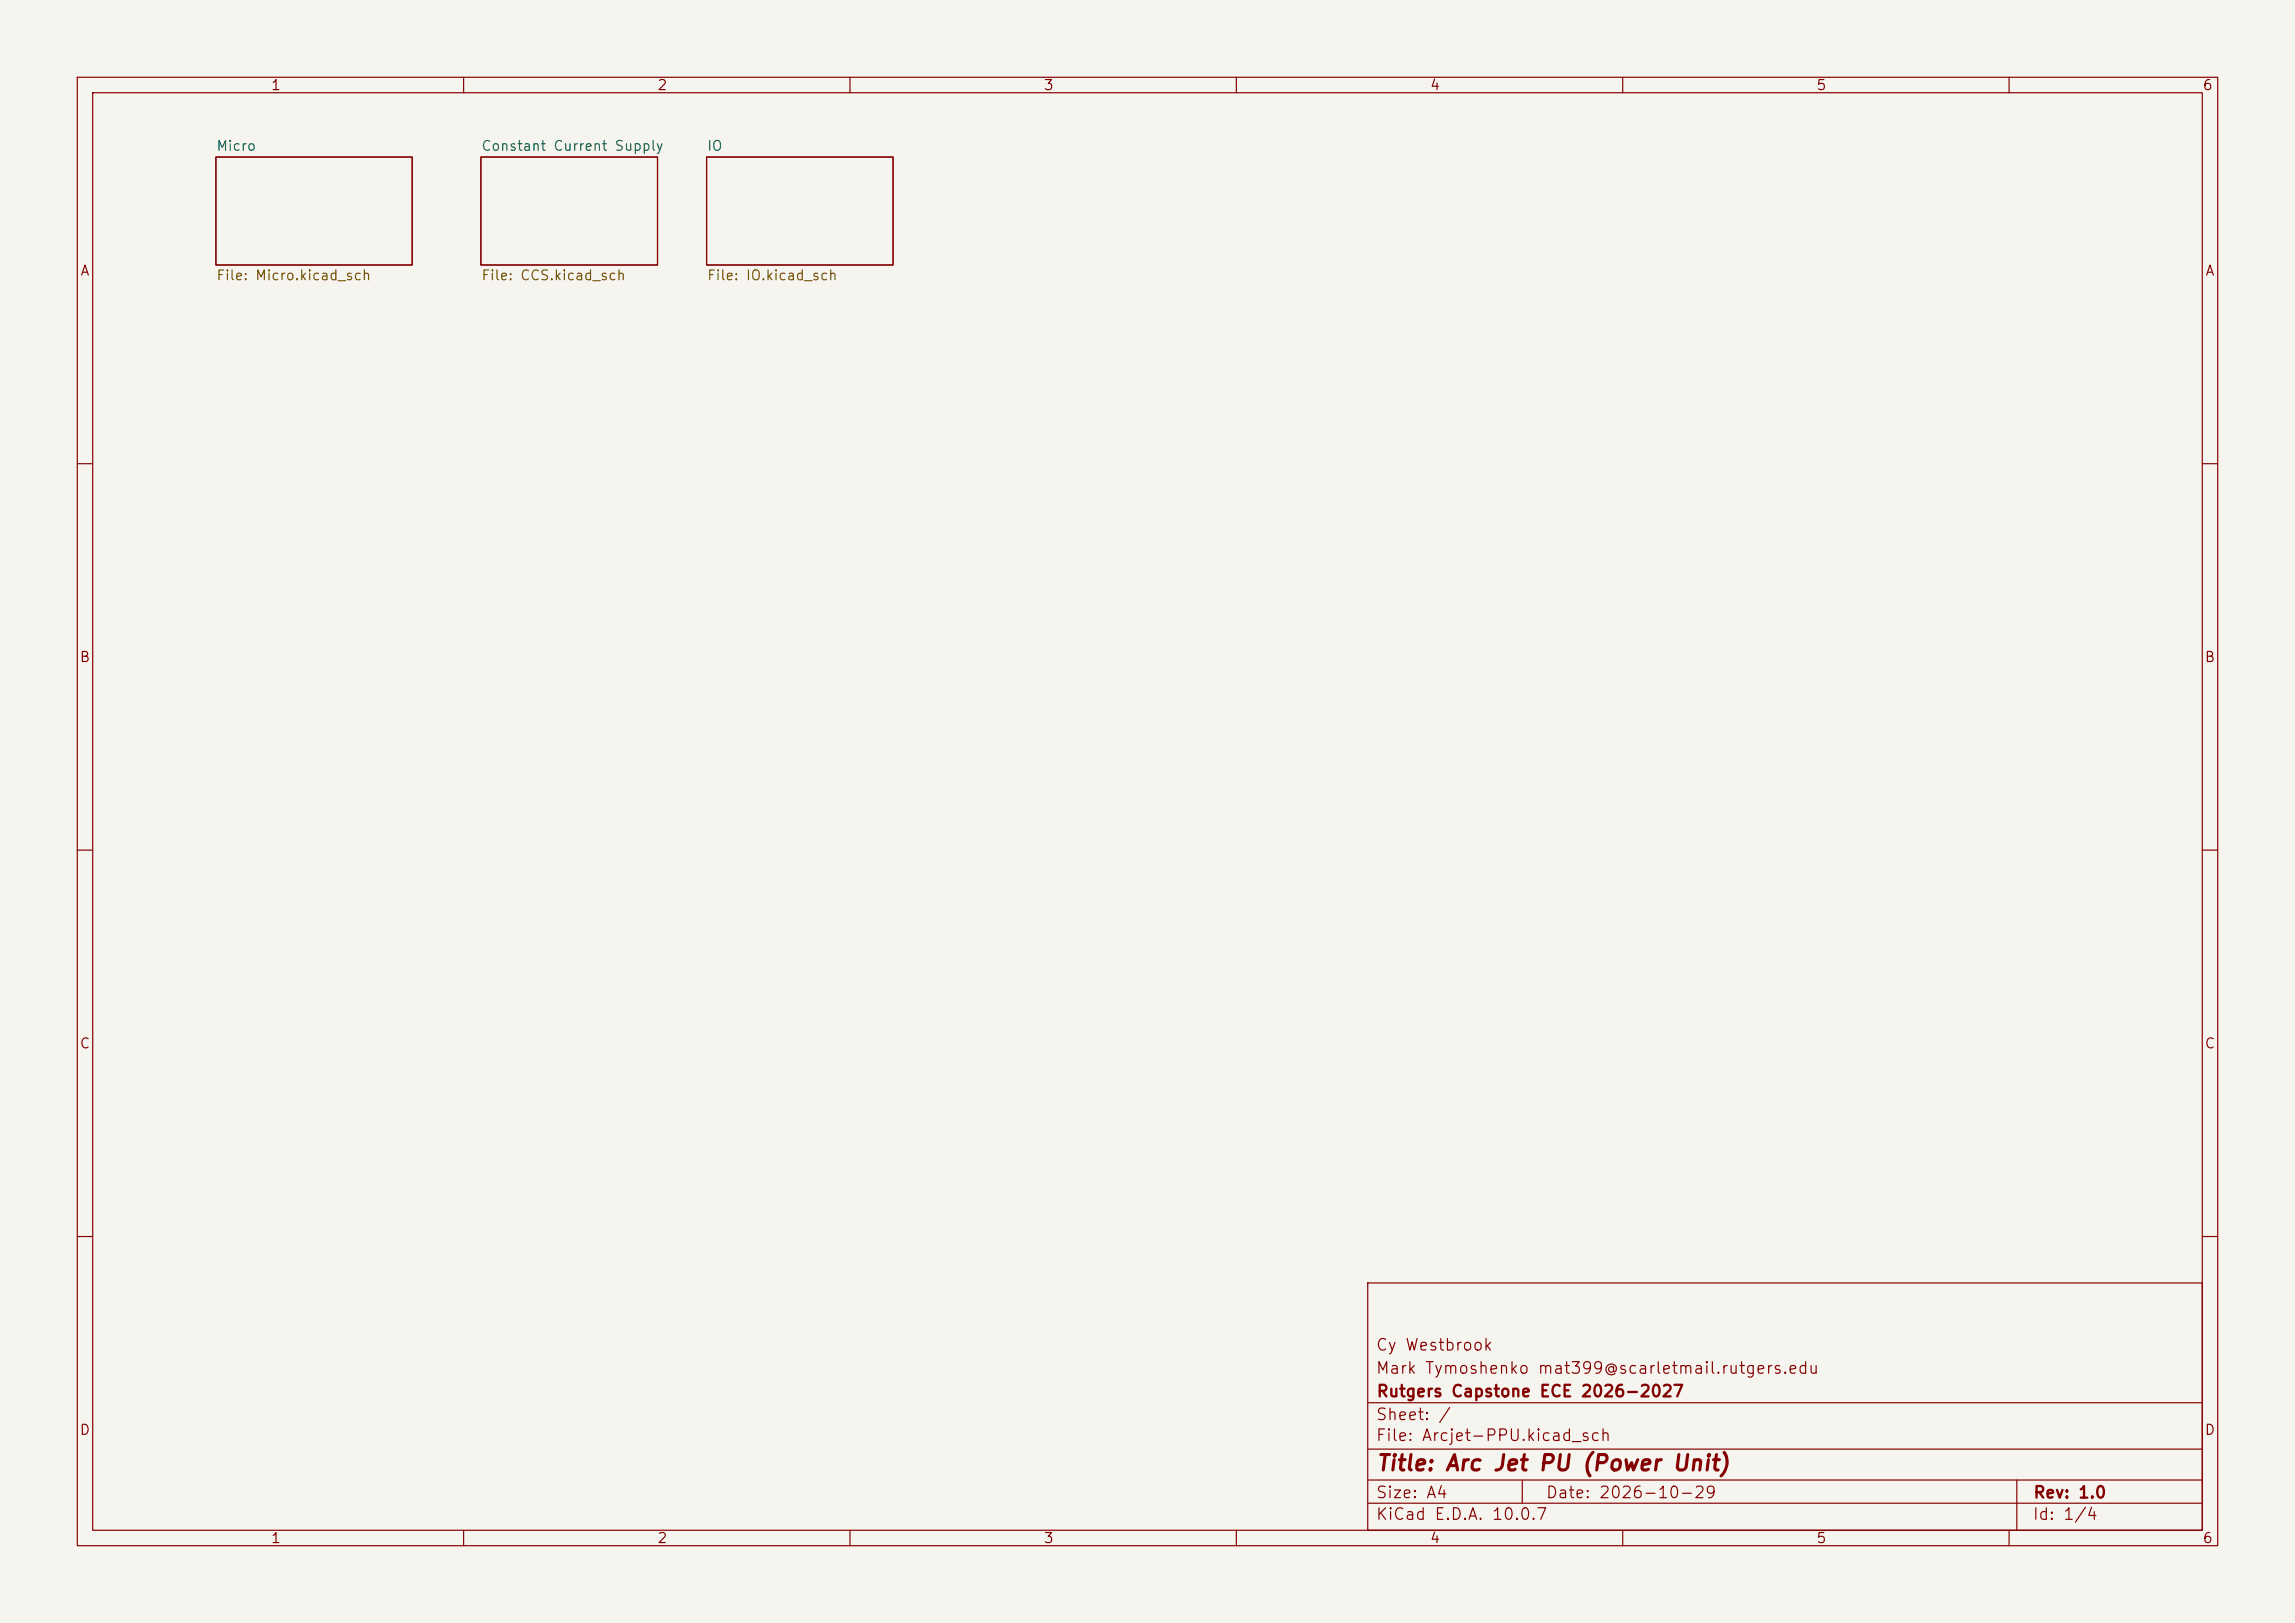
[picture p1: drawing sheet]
<svg xmlns="http://www.w3.org/2000/svg" width="297mm" height="210mm" viewBox="0 0 297 210" stroke-linecap="round" stroke-linejoin="round" font-family="sans-serif">
<defs><g id="words">
<text font-size="2" fill="#840000" x="178" y="190.8">Title: Arc Jet PU (Power Unit)</text>
<g font-size="1.5" fill="#840000">
<text x="178" y="178.1">Mark Tymoshenko mat399@scarletmail.rutgers.edu</text>
<text x="178" y="175.1">Cy Westbrook</text>
<text x="178" y="184.1">Sheet: /</text>
<text x="178" y="181.1">Rutgers Capstone ECE 2026-2027</text>
<text x="178" y="186.8">File: Arcjet-PPU.kicad_sch</text>
<text x="178" y="197">KiCad E.D.A. 10.0.7</text>
<text x="178" y="194.2">Size: A4</text>
<text x="200" y="194.2">Date: 2026-10-29</text>
<text x="263" y="197">Id: 1/4</text>
<text x="263" y="194.2">Rev: 1.0</text>
</g>
<g font-size="1.3" fill="#840000">
<text x="35" y="12">1</text>
<text x="85" y="12">2</text>
<text x="135" y="12">3</text>
<text x="185" y="12">4</text>
<text x="235" y="12">5</text>
<text x="285" y="12">6</text>
<text x="10.3" y="36">A</text>
<text x="285.3" y="36">A</text>
<text x="10.2" y="86">B</text>
<text x="285.2" y="86">B</text>
<text x="10.2" y="136">C</text>
<text x="285.2" y="136">C</text>
<text x="10.2" y="186">D</text>
<text x="285.2" y="186">D</text>
<text x="35" y="200">1</text>
<text x="85" y="200">2</text>
<text x="135" y="200">3</text>
<text x="185" y="200">4</text>
<text x="235" y="200">5</text>
<text x="285" y="200">6</text>
</g>
<g font-size="1.3" fill="#006464">
<text x="27.9" y="19.8">Micro</text>
<text x="62.2" y="19.8">Constant Current Supply</text>
<text x="91.4" y="19.8">IO</text>
</g>
<g font-size="1.3" fill="#725600">
<text x="27.9" y="36.6">File: Micro.kicad_sch</text>
<text x="62.2" y="36.6">File: CCS.kicad_sch</text>
<text x="91.4" y="36.6">File: IO.kicad_sch</text>
</g>
</g></defs>
<path d="M0 0h297v210h-297z" fill="#f5f4ef" stroke="#f5f4ef" stroke-width=".13"/>
<g fill="none" stroke="#840000" stroke-width=".15">
<path d="M10 10h277v190h-277zM12 12h273v186h-273zM60 10v2M110 10v2M160 10v2M210 10v2M260 10v2M27.9 20.3h25.4v14h-25.4zM62.2 20.3h22.9v14h-22.9zM91.4 20.3h24.2v14h-24.2zM10 60h2M285 60h2"/>
<path d="M10 110h2M285 110h2M10 160h2M177 166h108v32h-108zM285 160h2M60 198v2M110 198v2M160 198v2M177 194.5h108M177 191.5h108M177 187.5h108M177 181.5h108"/>
<path d="M197 191.5v3M210 198v2M260 198v2M261 191.5v6.5"/>
</g>
<use href="#words"/>
</svg>
